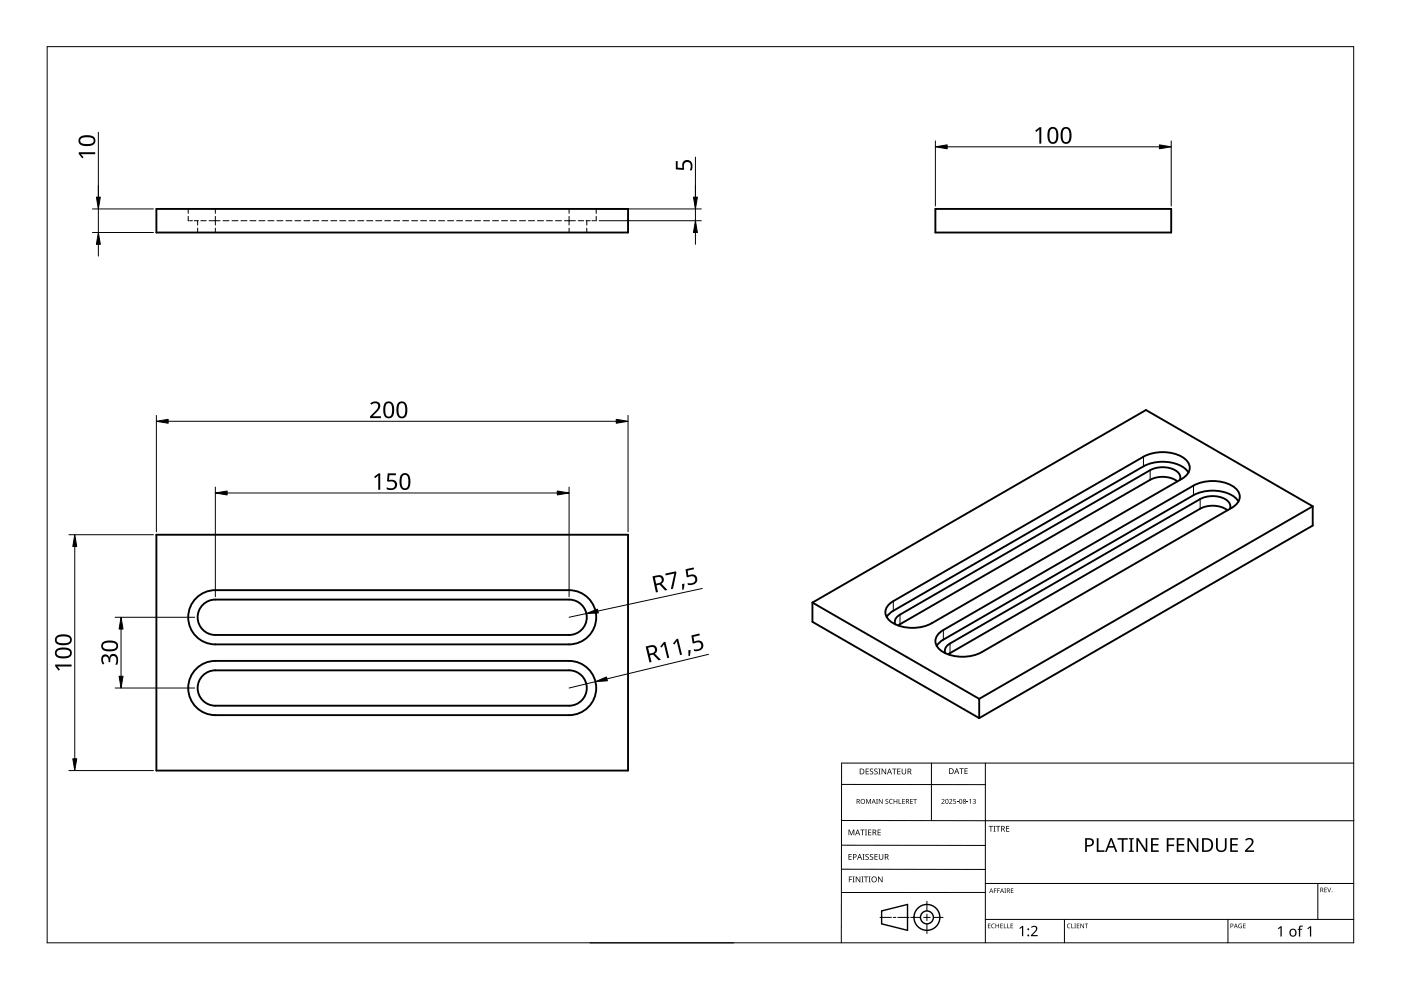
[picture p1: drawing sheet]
<svg xmlns="http://www.w3.org/2000/svg" width="297mm" height="210mm" viewBox="0 0 297 210" stroke-linecap="round" stroke-linejoin="round" font-family="sans-serif">
<path d="M45.7 44.3v.9M45.7 45.9v1.8M45.7 48.4v.9M120.7 44.3v.9M120.7 45.9v1.8M120.7 48.4v.9" fill="none" stroke="#000" stroke-width=".21"/>
<g fill="none" stroke="#000" stroke-width=".21">
<path d="M39.9 45.9v.9h.2M39.9 44.3v.9M40.2 46.8h.6M41.2 46.8h.9M41.9 46.8v.9M41.9 48.4v.9M42.6 46.8h1.1M44.3 46.8h2.3M47.3 46.8h1.2M49.2 46.8h1.3M51.1 46.8h1.3M53 46.8h1.3"/>
<path d="M54.9 46.8h1.3M56.8 46.8h1.3M58.7 46.8h1.3M60.6 46.8h1.3M62.5 46.8h1.3M64.4 46.8h1.3M66.3 46.8h1.3M68.2 46.8h1.3M70.1 46.8h1.3M72 46.8h1.3M73.9 46.8h1.3M75.9 46.8h1.2"/>
<path d="M77.8 46.8h1.2M79.7 46.8h1.2M81.6 46.8h1.2M83.5 46.8h1.2M85.4 46.8h1.2M87.3 46.8h1.3M89.2 46.8h1.3M91.1 46.8h1.3M93 46.8h1.3M94.9 46.8h1.3M96.8 46.8h1.3M98.7 46.8h1.3"/>
<path d="M100.6 46.8h1.3M102.5 46.8h1.3M104.4 46.8h1.3M106.3 46.8h1.3M108.2 46.8h1.3M110.1 46.8h1.3M112.1 46.8h1.2M114 46.8h1.2M115.9 46.8h1.2M117.8 46.8h1.2M119.7 46.8h2.3M122.6 46.8h1.1"/>
<path d="M124.3 46.8h.8M124.4 46.8v.9M124.4 48.4v.9M125.5 46.8h.6M126.4 45.9v.9h-.1M126.4 44.3v.9"/>
</g>
<g fill="none" stroke="#000" stroke-width=".4">
<path d="M33.2 44.3h100v5h-100zM198.3 44.3h50v5h-50zM33.2 113.4h100v50h-100zM249.6 102.1a5.7 5.7 0 0 0-5.7-.4l-53.5 30.9M250.1 101.8l.1-.2a1.75 1.75 0 0 0-1.4-2.1 5.9 5.9 0 0 0-4.9 .2l-53.1 30.6a1.59 1.59 0 0 0-1 2.1M252 100.2a6.6 6.6 0 0 0-6.1-2.3l-1.9 .3-1.6 .7-53 30.6-.7 .5-.7 .8M260.2 108.2a5.7 5.7 0 0 0-5.7-.3l-53.5 30.8M260.7 107.9l.1-.2a1.75 1.75 0 0 0-1.3-2 5.9 5.9 0 0 0-5 .1l-53.1 30.6a1.59 1.59 0 0 0-1 2.1M262.6 106.3a6.6 6.6 0 0 0-6.1-2.3l-1.9 .4-1.6 .6-53 30.6-.7 .5-.7 .8M278.3 107.3l-70.7 40.9M278.3 107.3v4.1l-70.7 40.9M278.3 107.3l-35.3-20.4-70.7 40.9"/>
<path d="M41.6 126.8a5.7 5.7 0 0 1 4.1-1.7h75a5.8 5.8 0 0 1 5.7 5.8 5.8 5.8 0 0 1-5.7 5.7h-75a5.7 5.7 0 0 1-5.4-3.5 5.7 5.7 0 0 1 1.3-6.3zM43 128.2a3.7 3.7 0 0 1 2.7-1.1h75a3.8 3.8 0 0 1 3.7 3.8 3.8 3.8 0 0 1-3.7 3.7h-75a3.7 3.7 0 0 1-3.5-2.3 3.7 3.7 0 0 1 .8-4.1zM172.3 127.8l35.3 20.4M172.3 127.8v4l35.3 20.5M188.5 128.1l.9-.6 53-30.7a8.6 8.6 0 0 1 9.1 .7 2.39 2.39 0 0 1-.9 4l-53.1 30.7a8.6 8.6 0 0 1-9-.7 2.18 2.18 0 0 1 0-3.4zM199.1 134.3l.9-.7 53-30.6a8.6 8.6 0 0 1 9.1 .6 2.39 2.39 0 0 1-.9 4.1l-53.1 30.6a8.6 8.6 0 0 1-9-.7 2.18 2.18 0 0 1 0-3.3zM41.6 141.8a5.7 5.7 0 0 1 4.1-1.7h75a5.8 5.8 0 0 1 5.7 5.8 5.8 5.8 0 0 1-5.7 5.7h-75a5.7 5.7 0 0 1-5.4-3.5 5.7 5.7 0 0 1 1.3-6.3zM43 143.2a3.7 3.7 0 0 1 2.7-1.1h75a3.8 3.8 0 0 1 3.7 3.8 3.8 3.8 0 0 1-3.7 3.7h-75a3.7 3.7 0 0 1-3.5-2.3 3.7 3.7 0 0 1 .8-4.1zM207.6 148.2v4.1"/>
</g>
<path d="M242.4 96.8v2.1M243.9 99.7v2M253 103v2M254.5 105.8v2.1M189.4 127.5v2M190.8 130.3v2.1M200 133.6v2M201.4 136.4v2.1" fill="none" stroke="#000" stroke-width=".21"/>
<path d="M10 9.9h277v190h-277z" fill="none" stroke="#000" stroke-width=".21"/>
<g fill="none" stroke="#000" stroke-width=".21">
<path d="M178.4 179.2l30.5 .1M178.4 166.3l30.5 .1M178.5 174h108.6M197.5 161.8v12.2M208.9 161.8v38.1M287 161.8h-108.6v38.1M125.1 199.9h30.5M178.4 184.3h30.5M186.6 194.5h2.4M189.4 194.5h.5M190.4 194.5h2.4M193.1 194.5h2.1"/>
<path d="M195.8 194.5h1.4M196.5 191.1v2M196.5 193.8v1.4M196.5 195.9v2M197.9 194.5h2.1M208.9 189.2h-30.5M208.9 187.3h78.1M208.9 194.9h78.1M225.7 194.9v5M260.4 194.9v5M279.4 187.3v7.6"/>
</g>
<g fill="none" stroke="#000" stroke-width=".3">
<path d="M186.9 193.1l5.5-1.3v5.5l-5.5-1.4z"/>
<circle cx="196.5" cy="194.5" r="1.37"/>
<circle cx="196.5" cy="194.5" r="2.74"/>
</g>
<g fill="#000">
<path d="M179.9 175.9h.2l.4 1 .4-1h.2v1.2h-.1v-1.1l-.4 1.1h-.2l-.4-1.1 .1 1.1h-.2zM182.4 175.9h.9v.1h-.4v1.1h-.1v-1.1h-.4zM183.4 175.9h.4l-.1 .1v1l.1 .1h-.4l.1-.1v-1zM183.6 169.4h.2l.3 .8 .4-.8h.2v1h-.2v-.9l-.4 .9-.4-.9 .1 .9h-.2zM183.5 163h.7v.1h-.5v.4h.5v.1h-.5v.4h.5v.2h-.7zM184.1 175.9h.6v.1h-.5v.4h.5v.1h-.5v.5h.5v.1h-.6zM184.5 163.1l.4-.2 .2 .1v.1a.25 .25 0 0 0-.4-.1 .25 .25 0 0 0 0 .4 .4 .4 0 0 1 .5 .3 .4 .4 0 0 1-.3 .5 .4 .4 0 0 1-.5-.2h.1a.27 .27 0 0 0 .4 .1 .27 .27 0 0 0-.1-.4l-.3-.3zM185.4 163.1l.4-.2 .3 .1-.1 .1a.25 .25 0 0 0-.4-.1 .25 .25 0 0 0 0 .4 .4 .4 0 0 1 .5 .3 .4 .4 0 0 1-.3 .5 .4 .4 0 0 1-.5-.2h.1a.27 .27 0 0 0 .4 .1 .27 .27 0 0 0 0-.4l-.4-.3zM185.8 169.4h.3l-.1 .1v.8l.1 .1h-.3l.1-.1zM186.2 163h.5l-.2 .1v1l.2 .1h-.5l.2-.1v-1zM186.1 175.9h.6v.1h-.5v.4h.5v.1h-.5v.5h.5v.1h-.6zM186.3 169.4h.2l.5 .8v-.8h.1v1h-.1l-.6-.8v.8h-.1z"/>
<path d="M186.9 163h.2l.6 1v-1h.2v1.2h-.2l-.6-1v1h-.2zM187.8 169.5l.3-.1h.2v.2a.25 .25 0 0 0-.3-.1 .25 .25 0 0 0-.1 .3 .25 .25 0 0 0 .3 .1 .32 .32 0 0 1 0 .5 .32 .32 0 0 1-.5-.1 .25 .25 0 0 0 .4 .1 .25 .25 0 0 0 0-.4l-.3-.2zM188.6 169.5l.4-.1h.3l-.1 .2a.41 .41 0 0 0-.6 .3 .41 .41 0 0 0 .6 .4 .48 .48 0 0 1-.6-.1 .48 .48 0 0 1 0-.7zM189.1 163h1v.1h-.4v1.1h-.2v-1.1h-.4zM189.5 169.4h.1v.4h.5v-.4h.1v1h-.1v-.5h-.5v.5h-.1zM190.5 169.4h.2v.9h.4v.1h-.6zM190.2 163h.7v.1h-.5v.4h.5v.1h-.5v.4h.5v.2h-.7zM191.3 169.4h.5v.1h-.4v.3h.4v.1h-.4v.4h.4v.1h-.5zM191.2 163h.1v.8a.32 .32 0 0 0 .3 .3 .32 .32 0 0 0 .4-.4v-.7h.1v.7a.47 .47 0 0 1-.5 .5 .47 .47 0 0 1-.4-.5zM193 169.4h.5v.1h-.4v.3h.4v.1h-.4v.4h.4v.1h-.5zM193.6 169.4h.8v.1h-.3v.9h-.2v-.9h-.3zM199.6 169.5a.37 .37 0 0 1 .6 0 .37 .37 0 0 1-.2 .6l-.2 .2h.5v.1h-.7l.3-.4a.27 .27 0 0 0 .2-.3 .27 .27 0 0 0-.4-.1z"/>
<path d="M201.2 169.5a.37 .37 0 0 1 .6 0 .37 .37 0 0 1-.2 .6l-.2 .2h.5v.1h-.7l.3-.4a.27 .27 0 0 0 .3-.3 .27 .27 0 0 0-.5-.1zM202.1 169.4h.5v.1h-.4v.3a.34 .34 0 0 1 .5 .2 .34 .34 0 0 1-.2 .4 .34 .34 0 0 1-.4-.1 .29 .29 0 0 0 .4 0 .29 .29 0 0 0 0-.4 .29 .29 0 0 0-.4 0zM202.9 170l.3 .1zM203.4 162.9h.9v.1h-.4v1.1h-.1v-1.1h-.4zM205 170l.3 .1zM204.5 162.9h.7v.1h-.5v.4h.4v.1h-.4v.5h.5v.1h-.7zM205.5 169.6l.4-.2v1h-.2v-.9zM206.2 169.5a.32 .32 0 0 1 .5-.1 .32 .32 0 0 1 0 .5 .33 .33 0 0 1 .1 .5 .33 .33 0 0 1-.6-.1 .26 .26 0 0 0 .4 .1 .26 .26 0 0 0 .1-.4l-.3-.2a.23 .23 0 0 0 .3 0 .23 .23 0 0 0-.1-.4 .23 .23 0 0 0-.3 .2zM209.6 175.1h.9v.2h-.3v1h-.2v-1h-.4zM210.6 175.1h.5l-.2 .1v1l.2 .1h-.5l.2-.1v-1zM211.2 175.1h.9v.2h-.4v1h-.2v-1h-.3zM213.3 175.1h.7v.2h-.5v.3h.5v.2h-.5v.4h.5v.1h-.7z"/>
<path d="M257.8 177.7h.4v1.9a.76 .76 0 0 0 .7 .7 .76 .76 0 0 0 .8-.7v-1.9h.4v1.9a1.12 1.12 0 0 1-1.2 1.1 1.12 1.12 0 0 1-1.1-1.1zM180 185.8h.7v.2h-.6v.4h.5v.1h-.5v.6h-.1zM179.9 181.1h.7v.1h-.5v.4h.4v.1h-.4v.5h.5v.1h-.7zM180.8 185.8h.4l-.1 .2v.9l.1 .2h-.4l.1-.2v-.9zM181.4 185.8h.2l.7 1.1v-1.1h.1v1.3h-.2l-.6-1v1h-.2zM182.6 185.8h.5l-.2 .2v.9l.2 .2h-.5l.2-.2v-.9zM182.9 181.1h.4l-.1 .1v1l.1 .1h-.4l.1-.1v-1zM183.2 185.8h.9v.2h-.4v1.1h-.2v-1.1h-.3zM183.5 181.2l.5-.1h.2v.2a.25 .25 0 0 0-.4-.1 .25 .25 0 0 0 0 .4 .4 .4 0 0 1 .4 .3 .4 .4 0 0 1-.2 .4 .4 .4 0 0 1-.5-.2 .27 .27 0 0 0 .5 .1 .27 .27 0 0 0-.1-.4l-.4-.3zM184.2 185.8h.4l-.1 .2v.9l.1 .2h-.4l.1-.2v-.9zM184.5 181.2l.4-.1h.2v.2a.25 .25 0 0 0-.4-.1 .25 .25 0 0 0 0 .4 .4 .4 0 0 1 .5 .3 .4 .4 0 0 1-.3 .4 .4 .4 0 0 1-.5-.2h.1a.27 .27 0 0 0 .4 .1 .27 .27 0 0 0-.1-.4l-.3-.3zM185.4 181.1h.7v.1h-.5v.4h.5v.1h-.5v.5h.5v.1h-.7z"/>
<path d="M186.2 185.8h.1l.7 1.1v-1.1h.1v1.3h-.2l-.6-1v1h-.1zM186.3 181.1h.2v.8a.32 .32 0 0 0 .3 .3 .32 .32 0 0 0 .3-.3v-.8h.2v.8a.47 .47 0 0 1-.5 .4 .47 .47 0 0 1-.5-.4zM209.5 195.8h.5l-.4 .1v.3h.4l-.4 .1v.4l.4 .1h-.5zM210.3 196l.3-.2 .3 .1v.1a.39 .39 0 0 0-.6 .3 .39 .39 0 0 0 .6 .4 .46 .46 0 0 1-.7-.1 .46 .46 0 0 1 .1-.6zM210.7 188.4h.6l-.4 .1v.3h.4l-.4 .1v.4h-.2zM211.4 188.4h.6l-.4 .1v.3h.4l-.4 .1v.4h-.2zM211.1 195.8h.1v.4h.5v-.4h.1v1h-.1v-.5h-.5v.5h-.1zM212.1 195.8h.5l-.4 .1v.3h.4l-.4 .1v.4l.4 .1h-.5zM212.8 195.8h.2v.9l.4 .1h-.6zM212.9 188.4h.4l-.1 .1 .1 .8h-.4l.2-.1zM213.6 195.8h.1v.9l.4 .1h-.5zM214.3 195.8h.5l-.4 .1v.3h.4l-.4 .1v.4l.4 .1h-.5z"/>
<path d="M214.3 188.4h.6l-.5 .1v.3h.4l-.4 .1v.3l.5 .1h-.6zM216.1 196.8l.6-.5h.2v2.2h-.2v-1.9l-.4 .4zM218.6 196.5a.76 .76 0 0 1 1.2 0 .76 .76 0 0 1-.3 1.2l-.6 .6h1.1v.2h-1.4v-.2l.8-.8a.52 .52 0 0 0 .2-.8 .52 .52 0 0 0-.9 0zM226.3 196l.4-.2 .3 .1-.1 .1a.39 .39 0 0 0-.6 .3 .39 .39 0 0 0 .6 .4 .46 .46 0 0 1-.6-.1 .46 .46 0 0 1 0-.6zM227.1 195.8h.2v.9l.4 .1h-.6zM227.8 195.8h.3l-.1 .1 .1 .9h-.3l.1-.1zM228.3 195.8h.5l-.4 .1v.3h.4l-.4 .1v.4l.4 .1h-.5zM229.1 195.8h.1l.5 .8v-.8h.1v1h-.1l-.5-.8v.8h-.1zM230 195.8h.7l-.3 .1v.9h-.1v-.9zM232.5 177.7h.4v2.6h1.3v.3h-1.7zM236.9 177.7h2.2v.3h-.9v2.6h-.4v-2.6h-.9zM239.3 177.7h1.1v.2l-.4 .1v2.3l.4 .1v.2h-1.1v-.2l.4-.1v-2.3l-.4-.1z"/>
<path d="M240.9 177.7h.5l1.5 2.4v-2.4h.4v2.9h-.5l-1.5-2.4v2.4h-.4zM244 177.7h1.7v.3h-1.3v.9h1.2v.4h-1.2v1h1.3v.3h-1.7zM247.4 177.7h1.6v.3h-1.3v1.1h1.2v.3h-1.2v1.2h-.3zM249.5 177.7h1.6v.3h-1.2v.9h1.1v.4h-1.1v1h1.2v.3h-1.6zM251.8 177.7h.4l1.5 2.4v-2.4h.4v2.9h-.5l-1.5-2.4v2.4h-.3zM260.8 177.7h1.7v.3h-1.3v.9h1.2v.4h-1.2v1h1.3v.3h-1.7zM262.7 196l.6-.1-.1 .1a.4 .4 0 0 0-.5 .3 .4 .4 0 0 0 .5 .4v-.3l-.2-.1h.3v.5a.53 .53 0 0 1-.7-.1 .53 .53 0 0 1 .1-.7zM263.6 195.8h.5l-.4 .1v.3h.4l-.4 .1v.4l.4 .1h-.5zM264 178a.97 .97 0 0 1 1.1-.3 .97 .97 0 0 1 .7 .9l-.3 .6-1.1 1.1h1.5v.3h-1.9v-.3l1.1-1.2a.67 .67 0 0 0 .1-1 .67 .67 0 0 0-1 .2zM270.9 196.8l.6-.4h.2v2.2h-.2v-1.9l-.4 .3zM275.5 196.4l.7-.1v.2h-.4l-.1 .2v.2h.4v.2h-.4v1.5h-.3v-1.5h-.3l.3-.2zM277.2 196.8l.6-.4h.2v2.2h-.3v-1.9l-.4 .3z"/>
<path d="M280.8 188.2h.5l-.4 .1v.3h.4l-.4 .1v.4l.4 .1h-.5zM281.4 188.2h.1l.3 .8 .3-.8h.1l-.3 1h-.1z"/>
<path d="M181.6 169.4h.3a.29 .29 0 0 1 .4 .2 .29 .29 0 0 1-.2 .4l.3 .4h-.2l-.2-.4h-.2v.4h-.2zM181.8 169.5v.4h.1a.2 .2 0 0 0 .2-.2 .2 .2 0 0 0-.2-.2z"/>
<path d="M181.8 175.9h.1l.5 1.2h-.2l-.1-.4h-.5l-.2 .4h-.1zM181.8 176l-.2 .6h.4z"/>
<path d="M182.3 163h.4a.61 .61 0 0 1 .6 .6 .61 .61 0 0 1-.7 .6h-.3zM182.4 163.1v.9h.2a.48 .48 0 0 0 .5-.4 .48 .48 0 0 0-.5-.5z"/>
<path d="M182.4 169.9a.51 .51 0 0 1 1 0 .51 .51 0 0 1-1 0zM182.6 169.9a.4 .4 0 0 0 .8 0 .4 .4 0 0 0-.8 0z"/>
<path d="M185 175.9h.3a.35 .35 0 0 1 .5 .2 .35 .35 0 0 1-.3 .5l.4 .5h-.2l-.3-.5h-.2v.5h-.2zM185.2 176v.5h.1a.23 .23 0 0 0 .3-.3 .23 .23 0 0 0-.3-.2z"/>
<path d="M185.2 169.4l.5 1-.3-.3h-.4l-.2 .3zM185.2 169.5l-.1 .5h.3z"/>
<path d="M188.5 163h.2l.4 1.2h-.1l-.2-.4h-.5l-.1 .4h-.2zM188.6 163.1l-.2 .6h.4z"/>
<path d="M192.1 169.4h.3a.29 .29 0 0 1 .3 .2 .29 .29 0 0 1-.2 .4l.3 .4h-.1l-.3-.4h-.2v.4h-.1zM192.2 169.5v.4h.2a.2 .2 0 0 0 .2-.2 .2 .2 0 0 0-.3-.2z"/>
<path d="M192.4 163h.4a.35 .35 0 0 1 .4 .2 .35 .35 0 0 1-.2 .4l.3 .6h-.2l-.3-.5h-.2v.5h-.2zM192.6 163.1v.4h.2a.23 .23 0 0 0 .3-.2 .23 .23 0 0 0-.3-.2z"/>
<path d="M200.5 169.5l.4-.1 .2 .2v.5l-.2 .3h-.3l-.1-.2zM200.6 169.6v.1a.37 .37 0 0 0-.1 .4 .37 .37 0 0 0 .4 .2 .4 .4 0 0 0 .1-.5 .4 .4 0 0 0-.4-.2z"/>
<path d="M201.2 162.9h.4a.61 .61 0 0 1 .6 .6 .61 .61 0 0 1-.6 .6h-.4zM201.4 163v1h.1a.48 .48 0 0 0 .5-.5 .48 .48 0 0 0-.4-.5z"/>
<path d="M202.8 162.9h.1l.5 1.2h-.2l-.1-.4h-.5l-.1 .4h-.2zM202.8 163l-.1 .6h.3z"/>
<path d="M203.5 169.5l.3-.1 .2 .2v.5l-.2 .3h-.3l-.1-.2zM203.5 169.6v.1a.37 .37 0 0 0-.1 .4 .37 .37 0 0 0 .4 .2 .4 .4 0 0 0 .2-.5 .4 .4 0 0 0-.5-.2z"/>
<path d="M204.2 169.5a.29 .29 0 0 1 .5-.1 .29 .29 0 0 1-.1 .5 .29 .29 0 0 1 .1 .4 .29 .29 0 0 1-.4 0 .29 .29 0 0 1 .1-.4zM204.3 170.2a.2 .2 0 0 0 .4 0 .2 .2 0 0 0-.4 0zM204.3 169.7a.2 .2 0 0 0 .4 0 .2 .2 0 0 0-.4 0z"/>
<path d="M212.3 175.1h.3a.35 .35 0 0 1 .4 .3 .35 .35 0 0 1-.2 .4l.3 .5h-.2l-.3-.5h-.2v.5h-.1zM212.4 175.2v.5h.2a.23 .23 0 0 0 .3-.2 .23 .23 0 0 0-.3-.3z"/>
<path d="M230.1 177.7h.7a.92 .92 0 0 1 1.1 .9 .92 .92 0 0 1-1.1 .9h-.4v1.1h-.3zM230.4 178v1.2a.73 .73 0 0 0 .9-.1 .73 .73 0 0 0 .2-.8l-.4-.2z"/>
<path d="M254.9 177.7h.9a1.46 1.46 0 0 1 1.4 1.5 1.46 1.46 0 0 1-1.5 1.4h-.8zM255.2 178v2.3h.4a1.14 1.14 0 0 0 1.2-1.1 1.14 1.14 0 0 0-1.1-1.2z"/>
<path d="M180.8 181.1h.4a.41 .41 0 0 1 .4 .5 .41 .41 0 0 1-.6 .2v.5h-.2zM181 181.2v.5a.29 .29 0 0 0 .5-.3 .29 .29 0 0 0-.5-.2z"/>
<path d="M182.2 181.1h.1l.5 1.2h-.2l-.1-.4h-.5l-.1 .4h-.2zM182.3 181.2l-.2 .6h.3z"/>
<path d="M184.7 186.5a.61 .61 0 0 1 1.2 0 .61 .61 0 0 1-1.2 0zM184.9 186.5a.45 .45 0 0 0 .9 0 .45 .45 0 0 0-.9 0z"/>
<path d="M187.6 181.1h.3a.35 .35 0 0 1 .5 .2 .35 .35 0 0 1-.3 .4l.4 .6h-.2l-.3-.5h-.3v.5h-.1zM187.7 181.2v.5h.2a.23 .23 0 0 0 .3-.3 .23 .23 0 0 0-.3-.2z"/>
<path d="M210.1 188.4l.5 .9-.2-.3h-.4l-.3 .3zM210.2 188.5l-.2 .4h.3z"/>
<path d="M212.4 188.4l.5 .9-.3-.3h-.3l-.3 .3zM212.4 188.5l-.1 .4h.3z"/>
<path d="M213.5 188.4h.2a.28 .28 0 0 1 .4 .2 .28 .28 0 0 1-.2 .3l.3 .4-.4-.4h-.2v.4h-.1zM213.6 188.5v.3h.1a.19 .19 0 0 0 .3-.2 .19 .19 0 0 0-.3-.1z"/>
<path d="M235.4 177.7h.4l1.1 2.9h-.4l-.3-.9h-1.2l-.3 .9h-.4zM235.6 178.1l-.5 1.3h.9z"/>
<path d="M260.9 195.8h.2a.32 .32 0 0 1 .4 .4 .32 .32 0 0 1-.5 .2v.4h-.1zM261 195.9v.4a.24 .24 0 0 0 .4-.2 .24 .24 0 0 0-.4-.2z"/>
<path d="M262 195.8l.4 1-.2-.3h-.4l-.2 .3zM262 196l-.1 .4h.3z"/>
<path d="M273.6 197.1a.82 .82 0 0 1 1.2 .1 .82 .82 0 0 1-.2 1.2 .82 .82 0 0 1-1.2-.4zM273.8 197.2a.6 .6 0 0 0-.1 .8 .6 .6 0 0 0 .8 .2l.1-.3a.53 .53 0 0 0-.1-.6 .53 .53 0 0 0-.7-.1z"/>
<path d="M279.9 188.2h.3a.28 .28 0 0 1 .3 .2 .28 .28 0 0 1-.1 .3l.2 .5-.3-.4h-.2v.4h-.2zM280.1 188.3v.4h.1a.19 .19 0 0 0 .2-.2 .19 .19 0 0 0-.2-.2z"/>
<circle cx="218" cy="198.3" r=".2"/>
<circle cx="218" cy="197" r=".2"/>
<circle cx="282.4" cy="189.1" r=".09"/>
</g>
<g fill="none" stroke="#000" stroke-width=".21">
<path d="M20.9 28v21.3M147.4 33.3v13.5M198.3 29.9v13.8M200.8 31.1h45M248.3 29.9v13.8M19.6 49.3h12.9M19.6 44.3h12.9M20.9 51.8v2.5M127 44.3h21.7M127 46.8h21.7M147.4 49.3v2.5M33.2 88.1v24.7"/>
<path d="M35.7 89.3h95M133.2 88.1v24.7M14.6 113.4h17.9M15.9 115.9v45M45.7 103.3v23.2M48.2 104.5h70M120.7 103.3v23.2M24.4 130.9h16.9M25.7 133.4v10M124.3 130.1l-3.6 .8M148.9 124.8l-22.1 4.8M150.2 138.7l-21.5 5.2"/>
<path d="M24.4 145.9h16.9M126.2 144.5l-5.5 1.4M14.6 163.4h17.9"/>
</g>
<g fill="#000" stroke="#000" stroke-width=".21">
<path d="M198.3 31.1l2.5-.4v.8zM245.8 30.7l2.5 .4-2.5 .4zM20.9 49.3l.4 2.5h-.9zM20.4 41.8h.9l-.4 2.5zM147.4 46.8l.5 2.5h-.9zM147 41.8h.9l-.5 2.5zM33.2 89.3l2.5-.4v.8zM130.7 88.9l2.5 .4-2.5 .4zM15.9 113.4l.4 2.5h-.9zM45.7 104.5l2.5-.4v.8zM118.2 104.1l2.5 .4-2.5 .4zM25.7 130.9l.4 2.5h-.9z"/>
<path d="M124.3 130.1l2.4-1 .2 .9zM25.2 143.4h.9l-.4 2.5zM126.2 144.5l2.4-1 .2 .8zM15.4 160.9h.9l-.4 2.5z"/>
</g>
<g fill="#000">
<path d="M16.7 32.3h3.5v.4h-3.1l.6 .6-.3 .3-.7-1zM143.3 34.2h.4v1.3l1 .1a1.17 1.17 0 0 1 .9-1.7 1.17 1.17 0 0 1 1.2 1.6l-.2 .6h-.4a1.03 1.03 0 0 0-.5-1.7 .93 .93 0 0 0-.6 1.4l-.2 .2-1.6-.1zM219.5 27.7l.9-.7h.4v3.5h-.4v-3.1l-.7 .6zM78.5 85.5a1.16 1.16 0 0 1 1.3-.4 1.16 1.16 0 0 1 .8 1.2l-.3 .6-1.3 1.4h1.8v.3h-2.3v-.3l1.1-1.1a.98 .98 0 0 0 .2-1.7h-.4l-.7 .3zM79.3 101.1l1-.7h.3v3.4h-.4v-3l-.7 .6zM82.2 100.4h1.7v.4h-1.3l-.1 1a1.17 1.17 0 0 1 1.7 .9 1.17 1.17 0 0 1-1.6 1.2l-.6-.2v-.4a1.03 1.03 0 0 0 1 .3 1.03 1.03 0 0 0 .7-.8 .93 .93 0 0 0-1.4-.7l-.2-.1zM21.7 139a.85 .85 0 0 1 .9-.2 .85 .85 0 0 1 .6 .7 .93 .93 0 0 1 1-.9 .93 .93 0 0 1 .8 1.1l-.1 1.2h-.4a1.24 1.24 0 0 0-.3-1.8 .71 .71 0 0 0-.8 1v.3h-.4a.81 .81 0 0 0-.1-.9 .81 .81 0 0 0-.8-.3 1.02 1.02 0 0 0 0 1.5l-.3 .2a1.65 1.65 0 0 1-.1-1.9zM140.7 136.1h.4l.8 3.4-.4 .1-.7-3-.5 .7-.3-.2zM141 121.6l2.3-.5 .1 .3-.7 3.4-.5 .1 .8-3.3-1.9 .4zM143.4 135.5l.4-.1 .8 3.4-.4 .1-.7-3-.5 .8-.3-.3zM144.6 123.8h.5l-.2 1.2-.3 .1zM145.9 137.9l.5-.1-.1 1.2-.3 .1z"/>
<path d="M145.4 120.7l1.7-.4v.4l-1.3 .3 .1 1a1.17 1.17 0 0 1 1.9 .6 1.17 1.17 0 0 1-1.3 1.4h-.6l-.1-.4a1.03 1.03 0 0 0 1.6-.9 .93 .93 0 0 0-1.6-.3l-.2-.1zM146.6 134.7l1.7-.4 .1 .4-1.4 .3 .2 1a1.17 1.17 0 0 1 1.9 .6 1.17 1.17 0 0 1-1.3 1.5l-.6-.1-.1-.4a1.03 1.03 0 0 0 1.6-.9 .93 .93 0 0 0-1.6-.3h-.3zM11.7 140.9h3.5v.4h-3.1l.6 .7-.3 .2-.7-.9z"/>
<path d="M16.9 29.1a2.6 2.6 0 0 1 3.2 .2 1.22 1.22 0 0 1-.2 1.3 1.22 1.22 0 0 1-1.3 .4 1.53 1.53 0 0 1-2-1zM17.2 29.4a.75 .75 0 0 0 0 .9 .75 .75 0 0 0 .9 .2h1a.69 .69 0 0 0 .8-.7 .69 .69 0 0 0-.8-.7h-1.3z"/>
<path d="M222.5 27.2a1.16 1.16 0 0 1 1.3-.1 1.16 1.16 0 0 1 .6 1.2 1.68 1.68 0 0 1-1 2.2 1.27 1.27 0 0 1-1.3-1.6l.1-1.1zM222.8 27.5a2.16 2.16 0 0 0 .3 2.6 .82 .82 0 0 0 .8-1 1.35 1.35 0 0 0-.7-1.8z"/>
<path d="M225.3 27.2a1.16 1.16 0 0 1 1.3-.1 1.16 1.16 0 0 1 .6 1.2 1.69 1.69 0 0 1-1 2.2 1.27 1.27 0 0 1-1.3-1.6l.1-1.1zM225.6 27.5a2.16 2.16 0 0 0 .2 2.6 .82 .82 0 0 0 .9-1 1.35 1.35 0 0 0-.7-1.8z"/>
<path d="M81.7 85.4a1.16 1.16 0 0 1 1.3-.1 1.16 1.16 0 0 1 .6 1.2 1.69 1.69 0 0 1-1 2.2 1.27 1.27 0 0 1-1.3-1.6l.1-1.2zM82 85.7a2.16 2.16 0 0 0 .2 2.6 .82 .82 0 0 0 .9-1.1 1.35 1.35 0 0 0-.7-1.7z"/>
<path d="M84.5 85.4a1.16 1.16 0 0 1 1.3-.1 1.16 1.16 0 0 1 .5 1.2 1.69 1.69 0 0 1-1 2.2 1.27 1.27 0 0 1-1.2-1.6v-1zM84.7 85.7a2.16 2.16 0 0 0 .3 2.6 .82 .82 0 0 0 .9-1.1 1.35 1.35 0 0 0-.7-1.7z"/>
<path d="M85.1 100.6a1.16 1.16 0 0 1 1.4-.1 1.16 1.16 0 0 1 .5 1.2 1.69 1.69 0 0 1-1 2.2 1.27 1.27 0 0 1-1.3-1.6l.1-1zM85.4 100.9a2.16 2.16 0 0 0 .3 2.6 .82 .82 0 0 0 .9-1.1 1.35 1.35 0 0 0-.7-1.7z"/>
<path d="M11.9 137.7a2.6 2.6 0 0 1 3.2 .2 1.22 1.22 0 0 1-.2 1.3 1.22 1.22 0 0 1-1.3 .4 1.53 1.53 0 0 1-2-1zM12.2 138a.75 .75 0 0 0 0 .9 .75 .75 0 0 0 .9 .3l1-.1a.69 .69 0 0 0 .8-.7 .69 .69 0 0 0-.8-.6h-1.3z"/>
<path d="M11.9 135a2.6 2.6 0 0 1 3.2 .1 1.22 1.22 0 0 1-.2 1.3 1.22 1.22 0 0 1-1.3 .4 1.53 1.53 0 0 1-2-1zM12.2 135.2a.75 .75 0 0 0 0 .9 .75 .75 0 0 0 .9 .3l1-.1a.69 .69 0 0 0 .8-.7 .69 .69 0 0 0-.8-.6h-1.3z"/>
<path d="M21.7 136.3a2.59 2.59 0 0 1 3.2 .2 1.22 1.22 0 0 1-.2 1.3 1.22 1.22 0 0 1-1.2 .3 1.53 1.53 0 0 1-2-1zM22 136.5a.75 .75 0 0 0 0 .9 .75 .75 0 0 0 .9 .3l1-.1a.69 .69 0 0 0 .8-.6 .69 .69 0 0 0-.8-.7h-1.3z"/>
<path d="M136.9 137.1l.9-.2a1 1 0 0 1 1.4 .3 1 1 0 0 1-.4 1.4l1.3 1.3-.5 .1-1.1-1.2-.7 .2 .3 1.4-.4 .1zM137.4 137.3l.3 1.3 .5-.1a.67 .67 0 0 0 .7-.9 .67 .67 0 0 0-1-.4z"/>
<path d="M138.3 122.2l1-.2a1 1 0 0 1 1.3 .4 1 1 0 0 1-.4 1.4l1.3 1.3-.5 .1-1.1-1.2-.7 .1 .3 1.4-.4 .1zM138.8 122.5l.3 1.2 .5-.1a.67 .67 0 0 0 .7-.8 .67 .67 0 0 0-1-.4z"/>
</g>
</svg>
